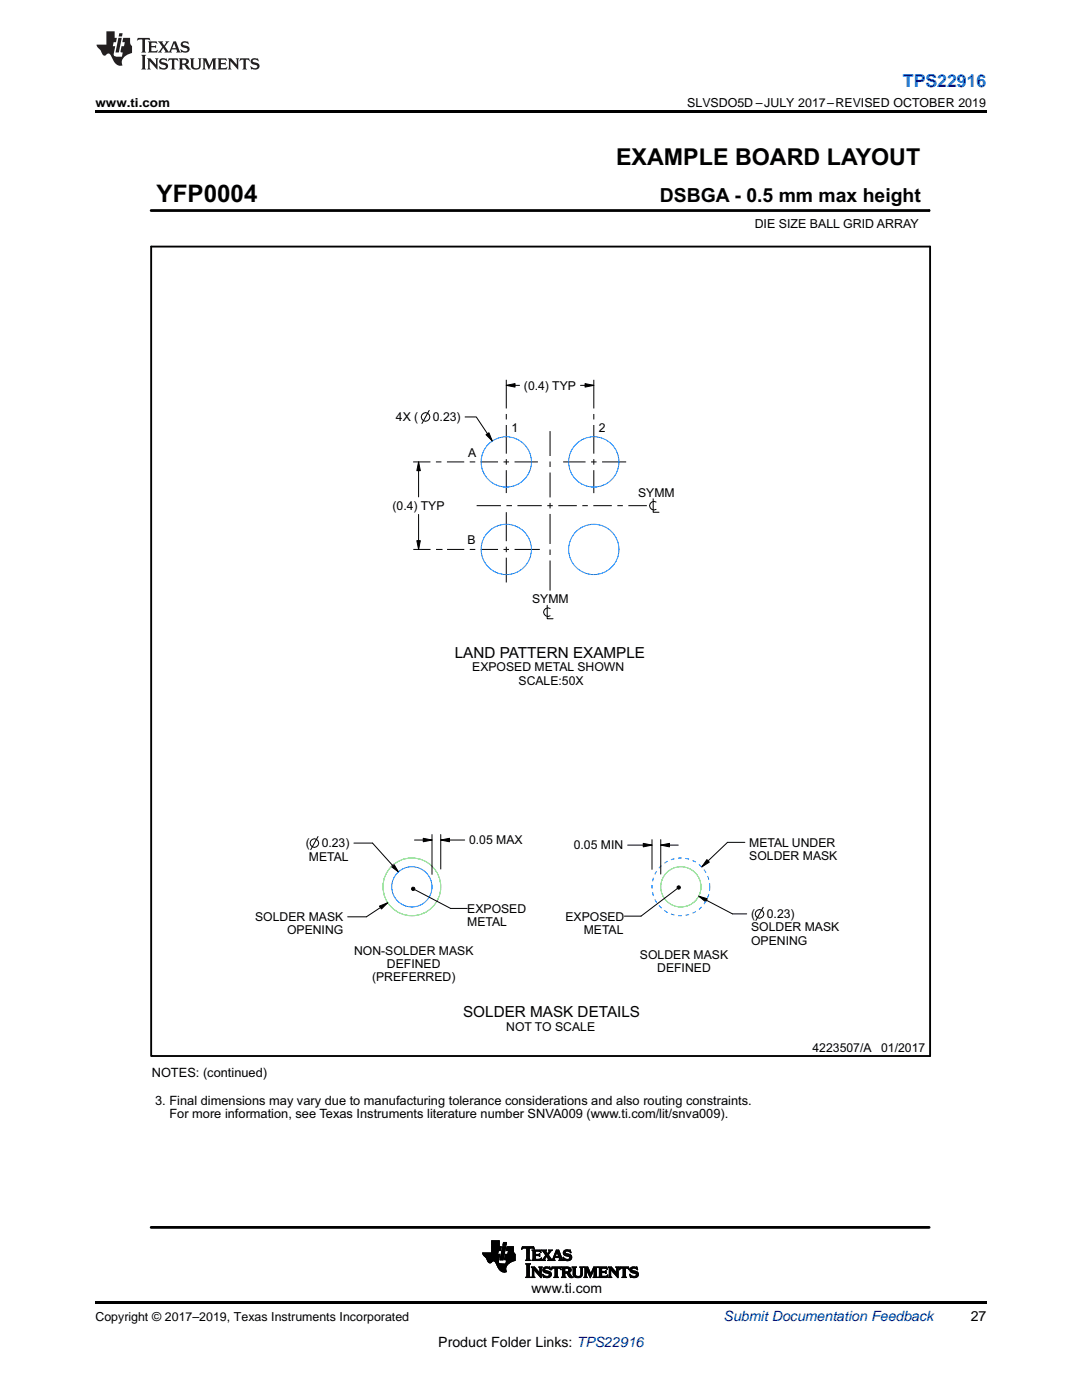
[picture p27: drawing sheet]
<svg xmlns="http://www.w3.org/2000/svg" width="216mm" height="279mm" viewBox="0 0 216 279" stroke-linecap="round" stroke-linejoin="round" font-family="sans-serif">
<defs><g id="words">
<text font-size="4.8" x="31.3" y="40.3">YFP0004</text>
<text font-size="4.6" x="122.9" y="32.8">EXAMPLE BOARD LAYOUT</text>
<text font-size="3.9" x="131.7" y="40.3">DSBGA - 0.5 mm max height</text>
<text font-size="3.5" fill="#00f" x="180.2" y="17.3">TPS22916</text>
<g font-size="3">
<text x="90.8" y="131.3">LAND PATTERN EXAMPLE</text>
<text x="92.4" y="202.9">SOLDER MASK DETAILS</text>
</g>
<g font-size="2.8">
<text x="106.1" y="258">www.ti.com</text>
<text x="193.7" y="263.6">27</text>
<text x="87.5" y="268.9">Product Folder Links: TPS22916</text>
</g>
<text font-size="2.8" fill="#0000c8" x="144.4" y="263.6">Submit Documentation Feedback</text>
<g font-size="2.6">
<text x="30.3" y="215">NOTES: (continued)</text>
<text x="31" y="220.5">3. Final dimensions may vary due to manufacturing tolerance considerations and also routing constraints.</text>
<text x="33.8" y="223.2">For more information, see Texas Instruments literature number SNVA009 (www.ti.com/lit/snva009).</text>
</g>
<g font-size="2.5">
<text x="19" y="21.4">www.ti.com</text>
<text x="137.1" y="21.4">SLVSDO5D –JULY 2017–REVISED OCTOBER 2019</text>
<text x="150.6" y="45.5">DIE SIZE BALL GRID ARRAY</text>
<text x="19" y="263.6">Copyright © 2017–2019, Texas Instruments Incorporated</text>
</g>
<g font-size="2.4">
<text x="104.5" y="77.8">(0.4) TYP</text>
<text x="79" y="84.1">4X (</text>
<text x="86.4" y="84.1">0.23)</text>
<text x="102" y="86.2">1</text>
<text x="119.5" y="86.2">2</text>
<text x="93.4" y="91.2">A</text>
<text x="78.3" y="101.8">(0.4) TYP</text>
<text x="127.3" y="99.2">SYMM</text>
<text x="93.3" y="108.6">B</text>
<text x="106.2" y="120.4">SYMM</text>
<text x="94.2" y="134">EXPOSED METAL SHOWN</text>
<text x="103.5" y="136.6">SCALE:50X</text>
<text x="61" y="169.1">(</text>
<text x="61.6" y="171.7">METAL</text>
<text x="64.2" y="169.1">0.23)</text>
<text x="93.6" y="168.5">0.05 MAX</text>
<text x="114.5" y="169.5">0.05 MIN</text>
<text x="149.5" y="169">METAL UNDER</text>
<text x="149.5" y="171.6">SOLDER MASK</text>
<text x="50.9" y="183.8">SOLDER MASK</text>
<text x="93.2" y="182.2">EXPOSED</text>
<text x="93.2" y="184.8">METAL</text>
<text x="112.8" y="183.7">EXPOSED</text>
<text x="149.9" y="185.9">SOLDER MASK</text>
<text x="149.9" y="183.3">(</text>
<text x="153" y="183.3">0.23)</text>
<text x="57.3" y="186.5">OPENING</text>
<text x="70.7" y="190.6">NON-SOLDER MASK</text>
<text x="116.5" y="186.3">METAL</text>
<text x="127.7" y="191.4">SOLDER MASK</text>
<text x="149.9" y="188.5">OPENING</text>
<text x="74.2" y="195.8">(PREFERRED)</text>
<text x="77.2" y="193.2">DEFINED</text>
<text x="131.1" y="194.1">DEFINED</text>
<text x="101" y="205.7">NOT TO SCALE</text>
<text x="162.1" y="209.9">4223507/A</text>
<text x="175.8" y="209.9">01/2017</text>
</g>
</g></defs>
<g fill="#000">
<path d="M19 22h177.8v.5h-177.8zM101 76.9l1.8-.3v.7zM116.7 76.6l1.8 .3-1.8 .4zM83.5 92.2l.4 1.7h-.7zM97 86.8l.6-.4 .6 1.6zM83.2 107.9h.7l-.4 1.8zM78.1 172.9l.5-.4 .9 1.5zM82.1 177.2l.3-.2 .3 .1 .1 .3-.1 .3h-.3l-.3-.2zM84.5 167.3l1.7 .3-1.7 .4zM87.9 167.6l1.8-.3v.7zM128.4 168.3l1.7 .4-1.7 .3zM131.8 168.7l1.8-.4v.7z"/>
<path d="M135.1 177l.3-.2h.2l.2 .3-.2 .3-.2 .1-.3-.2zM139.4 178.9l1.7 .5-.3 .6zM141.1 171.6l.4 .5-1.5 .9zM75.7 180.8l1.7-.6-1.3 1.2zM19 259.7h177.8v.5h-177.8z"/>
</g>
<g fill="none" stroke="#000" stroke-width=".2">
<path d="M30.2 42h155.2M185.4 41.8v.4M101 76.9l1.8-.3v.7zM101 75.8v5.7M101 76.9h2.7M115.8 76.9h2.7M116.7 76.6l1.8 .3-1.8 .4zM118.5 75.8v5.7M82.4 92.2h3.5M83.5 92.2l.4 1.7h-.7zM83.5 92.2v7M85.6 81.9l-1.4 2.6"/>
<path d="M87 92.2h1.1M89.2 92.2h3.4M92.8 83.2h2.2l3.2 4.8M93.7 92.2h1.1M95.9 92.2h3.5M97 86.8l.6-.4 .6 1.6zM100.5 92.2h1.1M101 82.6v1.1M101 84.8v5.7M101 91.6v1.1M101 93.8v4.6M102.7 92.2h4.6"/>
<path d="M109.8 86v5M109.8 92.1v1.1M109.8 94.3v5M112.4 92.2h4.4M117.9 92.2h1.1M118.5 82.6v1.1M118.5 84.8v5.7M118.5 91.6v1.1M118.5 93.8v4.6M120.1 92.2h4.8M130.3 99.5v2.7h1.2M82.5 109.7h3.4"/>
<path d="M83.2 107.9h.7l-.4 1.8zM83.5 102.7v7M87 109.7h1.1M88.1 109.7h.1M89.2 109.7h3.4M93.7 109.7h1.1M95.1 100.9h4.9M95.9 109.7h3.5M100.5 109.7h1.1M101 102.2v5.8M101 109.1v1.1M101 111.3v4.9"/>
<path d="M101.1 100.9h1.1M102.7 109.7h5M103.3 100.9h4.8M109.2 100.9h1.1M109.8 100.4v1.1M109.8 102.6v6M109.8 109.7v1.1M109.8 111.9v6M111.4 100.9h3.7M116.2 100.9h1.1M118.4 100.9h3.7M123.2 100.9h1.1"/>
<path d="M125.4 100.9h3.7M130.9 100.2a.86 .86 0 0 0-1.3 .7 .86 .86 0 0 0 1.3 .8M109.2 120.8v2.7h1.2M109.8 121.4a.86 .86 0 0 0-1.3 .8 .86 .86 0 0 0 1.3 .7M63.5 166.9l-1.5 2.7M70.6 168.3h3.7l5.2 5.7M78.1 172.9l.5-.4 .9 1.5zM82.1 177.2l.3-.2 .3 .1 .1 .3-.1 .3h-.3l-.3-.2zM82.7 167.6h3.5M82.8 177.5l7.1 3.8h3.3M84.5 167.3l1.7 .3-1.7 .4zM86.2 166.6v7.9"/>
<path d="M87.9 167.6l1.8-.3v.7zM87.9 166.6v6.8M87.9 167.6h4.8M125.2 168.7h4.9M128.4 168.3l1.7 .4-1.7 .3zM130.1 167.6v5.9M131.8 168.7l1.8-.4v.7zM131.8 167.6v6.8M131.8 168.7h3.5M135.1 177l.3-.2h.2l.2 .3-.2 .3-.2 .1-.3-.2zM135.2 177.3l-7.3 5.5h-3.3M139.4 178.9l1.7 .5-.3 .6z"/>
<path d="M139.4 178.9l6.8 3.5h2.8M141.1 171.6l.4 .5-1.5 .9zM148.6 168.1h-3.4l-5.2 4.9M75.7 180.8l1.7-.6-1.3 1.2zM77.4 180.2l-4.3 2.8h-3.7M152.3 181.1l-1.5 2.6M96.3 250.1h3M96.3 250.2h3M96.4 250.3h2.9M96.4 250.4h3.3M96.5 250.5h3.2M96.5 250.6h3.2"/>
<path d="M96.6 250.6h3.1M96.7 250.7h2.9M96.8 250.8h2.8M96.9 250.9h2.7M97 251h2.6M97 251.1h2.6M97.1 251.1h2.5M97.1 251.2h2.4M97.1 251.3h2.4M97.2 251.3h2.3M97.2 251.4h2.3M97.2 251.5h2.3"/>
<path d="M97.3 251.5h2.2M97.3 251.6h2.2M97.3 251.7h1M97.4 251.7h.8M97.4 251.8h.7M97.5 251.9h.6M97.5 252h.5M97.6 252h.3M98.1 249.9h1.3M98.1 249.8h1.3M98.1 249.7h1.3M98.1 248.8h1.9l-.1 .8h-1.8"/>
<path d="M98.1 249.5h1.8M98.1 249.4h1.8M98.1 249.3h1.8M98.1 249.2h1.8M98.1 249.1h1.9M98.1 249h1.9M98.1 248.9h1.9M98.1 248.8h1.9M98.1 248.7h1.5M98.1 248.6h1.5M98.1 248.5h1.5M98.1 248.4h1.5"/>
<path d="M98.1 248.3h1.5M98.1 248.2h1.5M98.1 248.1h1.5M98.1 248h1.5M98.1 247.9h1.5M98.1 247.8h1.5M98.1 247.7h1.5M98.6 251.7h.8M98.7 251.7h.7M98.8 251.8h.6M98.9 251.9h.5M98.9 252h.6"/>
<path d="M99 252.1h.5M99 252.2h.6M99 252.2h1M99.1 252.3h2.2M99.1 252.4h2.2M99.1 252.4h2.1M99.2 252.5h2M99.2 252.6h1.9M99.3 252.7h1.7M99.3 252.8h1.7M99.3 252.9h1.7M99.3 250h-3l.1 .4 .6 .7 .5 .8 .3 .1 .5-.3h.4l.9 1.6 .7 .5h.7v-.9l.6-.8"/>
<path d="M99.4 252.9h1.6M99.4 253h1.5M99.4 249.6l-.1 .7h.4l-.2 1.1M99.5 251.7v.3l.2 .2h1.7M99.5 253.1h1.4M99.5 251.4v.3M99.5 253.2h1.4M99.6 253.3h1.3M99.6 248.8v-1.2h-1.5v2.4M99.7 253.4h1.2M99.8 253.5h1.1M99.8 251.4h.6"/>
<path d="M99.8 251.3h.6M99.8 251.2h.6M99.8 253.5h1.2M99.8 251.1h.6M99.9 251.1h.6M99.9 251h.6M99.9 250.9h.6M99.9 250.8h.6M99.9 253.6h1.1M99.9 250.7h.6M99.9 250.6h.6M99.9 250.6h.7"/>
<path d="M100 250.5h.6M100 250.4h.6M100 250.3h.6M100 253.7h1M100 250.2h.6M100 250.1h.7M100.1 250h.6M100.1 249.9h.6M100.1 249.8h.6M100.1 249.7h.6M100.1 253.8h.9M100.1 249.6h.7"/>
<path d="M100.2 249.5h.6M100.2 249.4h.6M100.2 249.3h.6M100.2 249.2h.6M100.2 249.1h.6M100.3 249h.6M100.3 253.8h.7M100.3 248.9h.6M100.3 248.8h.6M100.3 248.8h.6l-.5 2.7h-.6zM100.4 248.5h.6M100.4 248.4h.6"/>
<path d="M100.4 248.3h.6M100.4 248.2h.6M100.4 248.1h.6M100.5 248h.6M100.5 248h.6l-.1 .5h-.7zM100.6 253.9h.1M100.7 251.3h2.1M100.7 251.2h2.1M100.7 251.4h2.1M100.7 251.1h2.1M100.7 251.1v.3l.4 .1M100.7 251h2.1"/>
<path d="M100.8 250.9h2M100.8 250.8h2M100.8 250.7h2M100.8 250.6h2M100.8 250.5h2M100.8 250.4h2M100.9 250.4h1.9M101 252.2h.5M101 252.1h.6M101 252h.7M101 252h.8M101 251.9h.9"/>
<path d="M101 251.8h1.1M101 249.5h1.4M101 251.7h1.2M101.1 251.7h1.3M101.1 249.4h1.3M101.1 251.6h1.5M101.1 249.3h1.3M101.1 251.5h1.7M101.1 249.2h1.3M101.1 251.5l-.2 .7M101.1 249.1h1.3M101.1 249h1.3"/>
<path d="M101.2 248.9h1.2M101.2 248.8h1.2M101.2 248.8h1.2v.8h-1.4zM101.3 250.3h1.5M101.3 250.2h1.4M101.4 250.2h1.2M101.4 250.1h1.2M101.4 250h1.1M101.4 249.9h1.1M101.4 249.8h1.1M101.4 249.7h1M101.5 249.7h.9"/>
<path d="M101.5 249.6l-.2 .7h-.4l-.2 .8M102.4 249.6l.1 .4 .3 .3v1.3l-1.2 .5M104.1 249.3h.1M104.1 249.2h.2M104.2 249.1h2.4M104.2 249h2.3M104.2 248.9h2.3M104.9 251.5h.9M104.9 254.9h1M105 252.3h.8M105.1 251.4h.6M105.1 254.8h.6"/>
<path d="M105.1 249.2h.5M105.1 252.4h.6M105.1 251.3h.5M105.1 251.2l-.2 .3M105.1 251.2h.5M105.1 251.1h.5M105.1 251h.5M105.1 250.9h.5M105.1 250.8h.5M105.1 250.7h.5M105.1 250.6h.5M105.1 250.5h.5"/>
<path d="M105.1 250.4h.5M105.1 250.3h.5M105.1 250.2h.5M105.1 250.1h.5M105.1 250h.5M105.1 249.9h.5M105.1 249.8h.5M105.1 249.7h.5M105.1 249.6h.5M105.1 249.5h.5M105.1 249.4h.5M105.1 249.3h.5"/>
<path d="M105.1 254.7h.5M105.1 252.5h.5M105.1 254.6h.5M105.1 254.6v-2.1l-.2-.3h1l-.3 .3v2.1M105.1 254.6l-.2 .3M105.1 254.5h.5M105.1 254.4h.5M105.1 254.3h.5M105.1 254.2h.5M105.1 254.1h.5M105.1 254h.5M105.1 253.9h.5"/>
<path d="M105.1 253.8h.5M105.1 253.7h.5M105.1 253.6h.5M105.1 253.5h.5M105.1 253.4h.5M105.1 253.3h.5M105.1 253.2h.5M105.1 253.1h.5M105.1 253h.5M105.1 252.9h.5M105.1 252.8h.5M105.1 252.7h.5"/>
<path d="M105.1 252.6h.5M105.6 251.2v-2l.6-.1 .4 .2-.1-.5h-2.3l-.1 .5 .4-.2 .6 .1v2M105.6 251.2l.2 .3M105.6 254.6l.3 .3M105.8 251.5h-.9M105.9 254.9h-1M106 254.9h.7M106.1 253h.7M106.2 251.5h1.7M106.2 254.8h.4M106.2 253.1h.6M106.2 254.7h.3"/>
<path d="M106.2 249.5h1.6M106.2 253.2h.7M106.2 254.6l-.2 .3M106.2 254.6h.3M106.2 254.5h.3M106.2 254.4h.3M106.2 254.3h.3M106.2 254.2h.3M106.2 254.1h.3M106.2 254h.3M106.2 253.9h.3M106.2 253.8h.3"/>
<path d="M106.2 253.7h.3M106.2 253.6h.3M106.2 253.5h.3M106.2 253.4h.9M106.2 253.3h.8M106.3 251.4h1.6M106.3 249.6h1.6M106.4 251.3h.5M106.4 249.7h.4M106.4 249.8l-.2-.3h1.6l.2 .4-.5-.2h-.6l-.1 .1M106.4 251.2l-.2 .3M106.4 250.3h1.1l.2-.1v.6l-.2-.2h-.7l.1 .7h.7l.5-.2-.2 .5-1.7-.1"/>
<path d="M106.4 251.2h.4M106.4 251.1h.4M106.4 251h.4M106.4 250.9h.4M106.4 250.8h.4M106.4 250.7h.4M106.4 250.6h.4M106.4 250.5h1.3M106.4 250.4h1.3M106.4 250.2h.4M106.4 250.1h.4M106.4 250h.4"/>
<path d="M106.4 249.9h.4M106.4 249.8h.4M106.4 249.8v1.4M106.4 249.2h.2M106.5 254.6l.2 .3M106.5 253.4h.1M106.5 253.4v1.2M106.5 253.4l1.5 1.6v-1.9l.2-.3h-.7l.2 .3v1l-1-1.2-.7-.1 .2 .3v1.5M106.5 249.3h.1M106.6 253.5h.6M106.7 253.6h.6M106.7 254.9h-.7"/>
<path d="M106.8 253.7h.6M106.8 249.8v.5M106.9 253.8h.6M107 253.9h.6M107.1 254h.9M107.2 254.1h.8M107.3 254.2h.7M107.4 254.3h.6M107.4 254.4h.6M107.5 250.3h.2M107.5 254.5h.5M107.6 250.6h.1"/>
<path d="M107.6 251.3h.4M107.6 250.2h.1M107.6 254.6h.4M107.6 250.7h.1M107.6 249.7h.3M107.6 253h.5M107.7 254.7h.3M107.7 253.1h.3M107.7 253.2h.3M107.7 253.9h.3M107.7 253.8h.3M107.7 253.7h.3"/>
<path d="M107.7 253.6h.3M107.7 253.5h.3M107.7 253.4h.3M107.7 253.3h.3M107.8 254.8h.2M107.8 249.8h.1M107.9 251.2h.1M107.9 254.9h.1M107.9 249.9h.1M108 251.1h.1M108 251.5h.8M108.1 249.5h.9"/>
<path d="M108.2 251.4h.5M108.3 254.3l.7 .4 .6-.1-.1-.4-.9-.3-.3-.3 .2-.6 .6-.2 .5 .1 .1-.1 .2 .6-.9-.3-.2 .1-.1 .3 1.1 .3 .2 .5M108.3 254.3h.1M108.3 249.6h.6M108.3 254.4h.1M108.3 254.5h.3M108.3 253.5h.4M108.3 253.4h.4M108.3 253.6h.6M108.3 251.3h.4M108.3 254.6h.4M108.3 253.3h.4"/>
<path d="M108.4 253.7h.8M108.4 249.7h.5M108.4 254.7h.6M108.4 253.2h.4M108.4 254.8h1.4M108.4 253.7h1.2M108.4 251.2l-.4 .3M108.4 251.2h.3M108.4 254.9h.1M108.4 249.8h.6M108.4 253.1h1.4M108.5 251.1h.3"/>
<path d="M108.5 253.8h1.3M108.5 249.9h.5M108.6 253h1.1M108.6 251h.3M108.6 250h.5M108.6 250.9h.3M108.6 250.1h.6M108.6 253.9h1.3M108.7 250.8h.3M108.7 250.2h.8M108.7 254.9h.9M108.7 252.9h.7"/>
<path d="M108.8 250.7h.8M108.8 250.3h.7M108.8 251.5h-.8M108.8 250.6h.7M108.8 250.4h.6M108.9 250.5h.6M108.9 250.5l-.5 .7M108.9 254h1.1M109.1 250.8h.6M109.2 250.9h.5M109.3 254.7h.6M109.3 251h.5"/>
<path d="M109.3 251.5l.2-.2-.4-.6-.4 .6 .1 .2M109.3 251.5h1.4M109.3 250.1h.3M109.3 251.1h.6M109.4 254.1h.6M109.4 250h.3M109.4 250.4l.8-.9h-.7l.1 .2-.4 .5-.3-.5 .2-.2h-1l.8 1M109.4 250.4l.7 1 .3-.3M109.4 251.2h.5M109.5 249.9h.3M109.5 253.2h.3M109.5 251.3h.5"/>
<path d="M109.5 251.4h.6M109.5 254.6h.4M109.5 249.8h.3M109.5 254.2h.5M109.6 249.5h.5M109.6 254.5h.4M109.6 249.7h.3M109.6 254.3h.4M109.6 254.4h.4M109.6 249.6h.4M109.6 253.3h.2M109.7 253.4h.2"/>
<path d="M110 253.4h.1M110 253.3h.2M110 254.3l-.2 .5-.6 .2-.6-.1-.2 .1-.1-.7M110 253.2h.3M110.1 253.1h1.8M110.1 253h1.8M110.2 251.4h.4M110.3 251.3h.3M110.3 251.2h.3M110.4 251.1l.6-1.6h.5l.7 1.8 .2 .2M110.4 251.1h.3M110.4 251h.3"/>
<path d="M110.4 250.9h1.6M110.5 250.8h1.5M110.5 250.7h1.5M110.5 254.9h.9M110.6 250.6h.2M110.6 250.5h.3M110.6 251.2v.2l.1 .1M110.6 251.2l.1-.2h.9l.1 .2M110.6 250.4h.3M110.7 250.3h.2M110.7 254.8h.5M110.7 250.2h.3"/>
<path d="M110.7 254.7h.5M110.7 251.5h-1.4M110.7 253.2h.5M110.7 250.1h.3M110.7 254.6h.5M110.7 254.6v-1.4l-.4-.1-.3 .3 .1-.5 1.7-.1 .1 .6-.3-.3-.4 .1v1.4M110.7 254.6l-.2 .3M110.7 254.5h.5M110.7 254.4h.5M110.7 254.3h.5M110.7 254.2h.5M110.7 254.1h.5"/>
<path d="M110.7 254h.5M110.7 253.9h.5M110.7 253.8h.5M110.7 253.7h.5M110.7 253.6h.5M110.7 253.5h.5M110.7 253.4h.5M110.7 253.3h.5M110.8 250h.3M110.8 250.7l.3-.9 .4 .9M110.8 249.9h.3M110.9 249.8h.7"/>
<path d="M110.9 249.7h.7M110.9 249.6h.7M111 249.5h.5M111.2 249.9h.5M111.2 254.6l.2 .3M111.2 250h.5M111.3 250.1h.4M111.3 250.2h.5M111.3 250.3h.5M111.4 250.4h.5M111.4 250.5h.5M111.4 254.9h-.9"/>
<path d="M111.4 250.6h.5M111.5 251.5h.9M111.6 251h.5M111.6 251.1h.5M111.7 251.2h.5M111.7 251.2l-.2 .3M111.7 253.2h.2M111.7 251.4h.6M111.7 251.3h.5M111.8 253.3h.2M111.9 253.4h.1M112 254.9h.9"/>
<path d="M112.1 253h1.6M112.2 254.8h.6M112.2 253.1h1.6M112.2 254.7h.5M112.2 253.2h.5M112.2 254.6l-.2 .3M112.2 254.6h.5M112.2 254.5h.5M112.2 254.4h.5M112.2 254.3h.5M112.2 254.2h.5M112.2 254.1h.5"/>
<path d="M112.2 254h1.3M112.2 253.9h1.4M112.2 253.8h1.6M112.2 253.7h.5M112.2 253.6h.5M112.2 253.5h.5M112.2 253.4h.5M112.2 253.3h.5M112.4 251h.1M112.4 250.9h.1M112.4 251.1h.2M112.4 250h.4"/>
<path d="M112.4 250.1h.5M112.4 249.9h.4M112.4 251.2h.3M112.4 251.5h-.9M112.4 250.2h.8M112.4 249.8h.4M112.4 251.3h.6M112.5 250.3h1.1M112.5 251.4h1.4M112.5 249.7h.4M112.5 251.5h.1M112.5 250.4h1.3"/>
<path d="M112.5 249.6h1.3M112.7 250.5h1.2M112.7 249.5h1.1M112.7 254.6l.2 .3M112.7 254.6v-.5h.3l.7 .8h.6M112.7 253.3l.1-.2 .6 .1v.5l-.3 .1M112.7 253.3v.5M112.8 251.5h.9M112.9 250.6h1.1M112.9 249.4h.5M112.9 254.9h-.9M113.1 251.6h.3"/>
<path d="M113.1 252.8l.6 .2 .3 .3-.1 .5-.5 .2M113.1 254.1h.6M113.2 254.2h.5M113.3 254.3h.5M113.3 254.4h.6M113.3 250.7h.8M113.3 253.2h.6M113.3 250.7l.4 .3-.3 .3h-.5l-.5-.4M113.4 253.7h.5M113.4 254.5h.5M113.4 252.9l-1.4-.1 .2 .3v1.5M113.4 254l.9 .9"/>
<path d="M113.4 254h.1M113.4 254.6h.6M113.4 253.3h.5M113.5 251.3h.5M113.5 253.6h.5M113.5 253.4h.5M113.5 249.7h.4M113.5 253.5h.5M113.5 254.7h.6M113.6 254.8h.6M113.6 250.8h.5M113.6 251.2h.4"/>
<path d="M113.7 250.9h.4M113.7 251.1h.4M113.7 249.8h.2M113.7 251h.4M113.7 254.9h.6M113.8 249.9h.1M113.9 250l-.6-.3h-.4l-.1 .2 .1 .2 1.1 .5 .1 .5-.3 .4-1.3 .1-.1-.7M113.9 250h.1M113.9 250l-.1-.5-.8-.1-.5 .3-.1 .3 .1 .4 .8 .3M114.3 253h.6M114.3 253.1h.5M114.4 253.2h.4"/>
<path d="M114.4 254.2h.4M114.4 254.1h.4M114.4 254h.4M114.4 253.9h.4M114.4 253.8h.4M114.4 253.7h.4M114.4 253.6h.4M114.4 253.5h.4M114.4 253.4h.4M114.4 253.3h.4M114.4 254.3h.4M114.4 254.4h.4"/>
<path d="M114.4 254.5h.5M114.5 254.6h.5M114.5 254.7h.7M114.6 254.8h1.4M114.8 254.2l.1 .4 .5 .1 .4-.1 .1-.4M114.8 254.2v-1.1l.2-.3h-.8l.2 .3v1.2M114.8 254.9h1M115.5 254.7h.6M115.8 254.6h.3M115.8 253h.5M115.8 254.5h.4M115.9 254.4h.3"/>
<path d="M115.9 253.1h.3M115.9 254.3h.3M115.9 253.2h.3M115.9 254.2v-1.1l-.2-.2 .7-.1-.2 .3v1.1M115.9 254.2h.3M115.9 254.1h.3M115.9 254h.3M115.9 253.9h.3M115.9 253.8h.3M115.9 253.7h.3M115.9 253.6h.3M115.9 253.5h.3"/>
<path d="M115.9 253.4h.3M115.9 253.3h.3M116.2 254.2l-.2 .6-.6 .2-.8-.2-.2-.5M116.5 254.9h.7M116.6 253h.7M116.7 254.8h.3M116.7 253.1h.7M116.7 254.7h.3M116.7 253.2h.7M116.7 254.6h.3M116.7 254.6v-1.5l-.2-.3 .8 .1 .6 1.3 .6-1.4 .7 .1-.2 .2v1.5M116.7 254.6l-.2 .3"/>
<path d="M116.7 254.5h.3M116.7 254.4h.3M116.7 254.3h.3M116.7 254.2h.3M116.7 254.1h.3M116.7 254h.3M116.7 253.9h.3M116.7 253.8h.3M116.7 253.7h.3M116.7 253.6h.3M116.7 253.5h.3M116.7 253.4h.8"/>
<path d="M116.7 253.3h.8M117 254.6l.2 .3M117.1 253.5h.4M117.1 253.6h.5M117.2 253.7h.4M117.2 254.9h-.7M117.2 253.7h.5M117.2 253.8h.5M117.3 253.9h.5M117.3 254h.5M117.4 254.1h.5M117.4 254.2h.7"/>
<path d="M117.5 254.3h.6M117.5 254.4h.6M117.5 254.5h.5M117.6 254.6h.4M117.6 254.7h.3M117.7 254.8h.2M117.7 254.9h.1M117.9 254.1h.3M118 254h.2M118 253.9h.3M118 253.8h.3M118.1 253.7h.3"/>
<path d="M118.2 253.6h.2M118.2 253.5h.3M118.3 253.4h.7M118.3 253.3h.7M118.3 253.2h.7M118.4 254.9h.8M118.4 253.1h.6M118.4 253h.7M118.5 254.8h.6M118.5 254.7h.5M118.6 254.6h.4M118.6 254.6l-.2 .3"/>
<path d="M118.6 254.6v-1.3l-.8 1.7-.8-1.7v1.3M118.6 254.5h.4M118.6 254.4h.4M118.6 254.3h.4M118.6 254.2h.4M118.6 254.1h.4M118.6 254h.4M118.6 253.9h.4M118.6 253.8h.4M118.6 253.7h.4M118.6 253.6h.4M118.6 253.5h.4"/>
<path d="M119 254.6l.2 .3M119.2 254.9h-.8M119.4 254.9h1.7M119.5 253h1.6M119.5 254.8h1.7M119.6 253.1h1.5M119.6 254.7h1.6M119.6 253.2h.5M119.6 254.6h.5M119.6 254.5h.5M119.6 254.4h.5M119.6 254.3h.5"/>
<path d="M119.6 254.2h.5M119.6 254.1h.5M119.6 254h.5M119.6 253.9h1.3M119.6 253.8h1.3M119.6 253.7h1.3M119.6 253.7h.5M119.6 253.6h.5M119.6 253.5h.5M119.6 253.4h.5M119.6 253.3h.5M119.6 254.6l-.2 .3"/>
<path d="M120.1 254v.6l.1 .1M120.8 254h.2M120.8 253.7h.2M120.9 253.2h.3M121 252.8l.2 .6M121 252.9l-1.6-.1 .2 .3v1.5M121 254.6h.3M121.1 253.3h.1M121.2 253.4h.1M121.2 253.4l-.4-.3h-.7v.6h.6l.3-.1v.5l-.4-.1M121.2 254.5h.1M121.3 254.4h.1"/>
<path d="M121.3 254.4l-.6 .3M121.3 254.4l-.2 .6-1.7-.1M121.4 254.9h.7M121.5 253h.6M121.5 254.8h.4M121.6 253.1h.6M121.6 254.7h.3M121.6 253.2h.7M121.6 254.6h.3M121.6 254.6l-.2 .3M121.6 254.5h.3M121.6 254.4h.3"/>
<path d="M121.6 254.3h.3M121.6 254.2h.3M121.6 254.1h.3M121.6 254h.3M121.6 253.9h.3M121.6 253.8h.3M121.6 253.7h.3M121.6 253.6h.3M121.6 253.5h.3M121.6 253.4h.8M121.6 253.3h.8M121.9 254.6l.2 .3"/>
<path d="M121.9 253.4h.1M121.9 253.4v1.2M121.9 253.5h.6M122 252.8l1.1 1.3v-1l-.2-.3h.6l-.2 .3v1.9l-1.4-1.6M122 252.9l-.6-.1 .2 .3v1.5M122 253.6h.6M122.1 254.9h-.7M122.1 253.7h.6M122.2 253.7h.6M122.3 253.8h.6M122.4 253.9h.6M122.4 254h.9"/>
<path d="M122.5 254.1h.8M122.6 254.2h.7M122.7 254.3h.6M122.8 254.4h.5M122.9 254.5h.4M123 254.6h.3M123 253h.4M123 254.7h.3M123.1 253.1h.3M123.1 253.2h.2M123.1 253.9h.2M123.1 253.8h.2"/>
<path d="M123.1 253.7h.2M123.1 253.6h.2M123.1 253.5h.2M123.1 253.4h.2M123.1 253.3h.2M123.1 254.8h.2M123.2 254.9h.1M123.6 253.4h.1M123.6 253.3h.1M123.6 253.2h.3M123.7 253.1h1.8M123.7 253h1.7"/>
<path d="M124.1 254.9h.9M124.3 254.8h.5M124.3 254.7h.5M124.3 253.2h.5M124.3 254.6v-1.5h-.4l-.3 .3 .1-.5 1.7-.1 .1 .6-.3-.3-.4 .1v1.4M124.3 254.6l-.2 .3M124.3 254.6h.5M124.3 254.5h.5M124.3 254.4h.5M124.3 254.3h.5M124.3 254.2h.5M124.3 254.1h.5"/>
<path d="M124.3 254h.5M124.3 253.9h.5M124.3 253.8h.5M124.3 253.7h.5M124.3 253.6h.5M124.3 253.5h.5M124.3 253.4h.5M124.3 253.3h.5M124.8 254.6l.2 .3M125 254.9h-.9M125.3 253.2h.2M125.4 253.3h.1"/>
<path d="M125.5 253.4h.1M125.7 254.4h.1M125.7 254.5h.2M125.7 253.5h.4M125.7 253.4h.4M125.7 253.6h.5M125.7 254.6h.4M125.7 253.3h.4M125.7 253.7h.9M125.7 254.7h.7M125.8 253.2h.4M125.8 254.8h1.4"/>
<path d="M125.8 253.7h1.2M125.8 254.9h.1M125.8 253.1h1.3M125.9 253l.4-.2h.8l.1 .6-.7-.3h-.3l-.1 .2 .1 .2 1.1 .5 .1 .5-.3 .3-.4 .2-.7-.1-.2 .1-.1-.7 .7 .4h.4l.2-.3-.2-.2-1-.4-.1-.4zM125.9 253.8h1.3M125.9 253h1.2M126 253.9h1.3M126.1 254.9h.9M126.1 252.9h.7M126.3 254h1M126.6 254.7h.7M126.7 254.1h.7"/>
<path d="M126.8 253.2h.4M126.9 254.6h.4M126.9 254.2h.5M127 254.5h.4M127 254.3h.4M127 254.4h.4M127 253.3h.2M127.1 253.4h.1"/>
<circle cx="84.9" cy="83.2" r=".86"/>
<circle cx="62.7" cy="168.3" r=".86"/>
<circle cx="151.5" cy="182.4" r=".86"/>
</g>
<path d="M30.2 49.2h155.4v161.5h-155.4z" fill="none" stroke="#000" stroke-width=".38"/>
<path d="M30.2 42h155.2M30.2 245h155.2" fill="none" stroke="#000" stroke-width=".55"/>
<g fill="none" stroke="#0080ff" stroke-width=".2">
<circle cx="101" cy="92.2" r="5"/>
<circle cx="118.5" cy="92.2" r="5"/>
<circle cx="101" cy="109.7" r="5"/>
<circle cx="118.5" cy="109.7" r="5"/>
<circle cx="82.2" cy="177" r="4"/>
</g>
<g fill="none" stroke="#6ef200" stroke-width=".2">
<circle cx="82.2" cy="177" r="5.8"/>
<circle cx="135.9" cy="177" r="4"/>
</g>
<circle cx="135.9" cy="177" r="5.8" fill="none" stroke="#0080ff" stroke-width=".2" stroke-dasharray=".7 .7" stroke-linecap="butt"/>
<g fill="#231f20">
<path d="M27.5 7.6l-.1 .5 .4-.2h.6v.1v2.1l-.2 .4h1l-.3-.4v-2.1l.1-.1h.5l.5 .2-.2-.5zM29.5 8.3l.2 .3v1.5l-.2 .4h1.8l.2-.6a1.04 1.04 0 0 1-1.3 .2v-.7h.6l.3 .2v-.6l-.3 .2h-.6v-.6l.8-.1 .4 .3-.2-.5zM31.5 8.3l.9 1.1-.9 1.1h.8l-.2-.2 .5-.7 .4 .7-.2 .2h1.5l-.1-.2 .1-.4h.9l.1 .4-.2 .2h1l-.3-.3-.7-1.9h-.5l-.9 2-.8-1 .9-1h-.8l.1 .3-.3 .5-.4-.6 .2-.2zM34.7 8.6l.4 1h-.7zM36.3 8.4a.63 .63 0 0 0-.2 .7 .63 .63 0 0 0 .6 .4l.6 .2 .1 .2a.75 .75 0 0 1-.7 .4 .75 .75 0 0 1-.6-.5l.1 .7 .1-.1a1.11 1.11 0 0 0 1.5-.6 1.13 1.13 0 0 0-1.2-.8l-.1-.4a1.04 1.04 0 0 1 1.2 .2l-.2-.5-.1 .1-.5-.2zM28.2 10.9l.2 .4v2.2l-.2 .4h1l-.3-.4v-2.2l.3-.4zM29.3 11.6l.3 .4v1.5l-.3 .4h.8l-.2-.4v-1.3l1.5 1.7v-1.9l.2-.4h-.7l.2 .4v.9l-1.1-1.3zM32 11.8a.62 .62 0 0 0-.2 .7 .62 .62 0 0 0 .6 .4l.6 .1 .1 .3a.76 .76 0 0 1-.7 .3 .76 .76 0 0 1-.6-.4l.1 .7 .1-.1a1.11 1.11 0 0 0 1.5-.6 1.13 1.13 0 0 0-1.2-.8l-.1-.4a1.04 1.04 0 0 1 1.2 .2l-.2-.6-.1 .1-.5-.1zM33.7 11.6l-.2 .6a.61 .61 0 0 1 .8-.3v1.6l-.2 .4h.9l-.2-.4v-1.6a.63 .63 0 0 1 .8 .3l-.2-.6zM35.6 11.6l.3 .4v1.5l-.3 .4h1l-.2-.2v-.8l.5 .2a.76 .76 0 0 0 1.2 .7l-1-1a.58 .58 0 0 0 .6-.5 .58 .58 0 0 0-.5-.6zM36.4 11.9h.1a.45 .45 0 0 1 .5 .1 .45 .45 0 0 1 .1 .5l-.7 .2zM37.9 11.6l.2 .2a2.17 2.17 0 0 0 .3 1.9 .99 .99 0 0 0 1.6-.6v-1.1l.2-.4h-.7l.2 .2a1.92 1.92 0 0 1-.2 1.8 .6 .6 0 0 1-.9-.5v-1.1l.2-.4zM40.4 11.6l.2 .4v1.5l-.2 .4h.7l-.2-.4v-1.4l.8 1.8 .8-1.8v1.4l-.2 .4h.9l-.2-.4v-1.5l.2-.4h-.8l-.6 1.5-.6-1.5zM43.4 11.6l.2 .4v1.5l-.2 .4h1.8l.2-.6a1.04 1.04 0 0 1-1.3 .1v-.6h.5l.4 .2v-.6l-.4 .2h-.5v-.7h.8l.3 .3-.1-.6zM45.5 11.6l.2 .4v1.5l-.2 .4h.7l-.2-.4v-1.3l1.5 1.7v-1.9l.2-.4h-.7l.2 .4v.9l-1.1-1.3zM47.9 11.6l-.1 .6a.61 .61 0 0 1 .8-.3v1.6l-.3 .4h1l-.3-.4 .1-1.6a.63 .63 0 0 1 .7 .3l-.1-.6zM50.2 11.8a.62 .62 0 0 0-.2 .7 .62 .62 0 0 0 .6 .4l.6 .1 .2 .3a.76 .76 0 0 1-.8 .3 .76 .76 0 0 1-.6-.4l.1 .7 .2-.1a1.11 1.11 0 0 0 1.5-.6 1.13 1.13 0 0 0-1.3-.8l-.1-.4a1.04 1.04 0 0 1 1.2 .2l-.1-.6-.2 .1-.5-.1z"/>
<path d="M21.2 6.3v2.6h-1.9l.1 .4 .7 .9a.91 .91 0 0 0 1 .8 .56 .56 0 0 1 .5-.3 .56 .56 0 0 1 .5 .3l.4 .8a1.53 1.53 0 0 0 1.9 1.2 1.54 1.54 0 0 1 1-2.1l.9-.3v-1.4a1.52 1.52 0 0 1-.3-1.6h-1.4l-.2 .8h.5l-.2 .8h-.4l-.2 1v.2l.4 .1-.2 .8a1.93 1.93 0 0 1-1.6-.3l.3-1.8h-.5l.2-.8h.4l.2-.8h-.4v-1.3zM23.6 7.6l-.6 2.9h.7l.6-2.9zM23.8 6.6l-.1 .7h.6l.2-.7z"/>
</g>
<use href="#words"/>
</svg>
